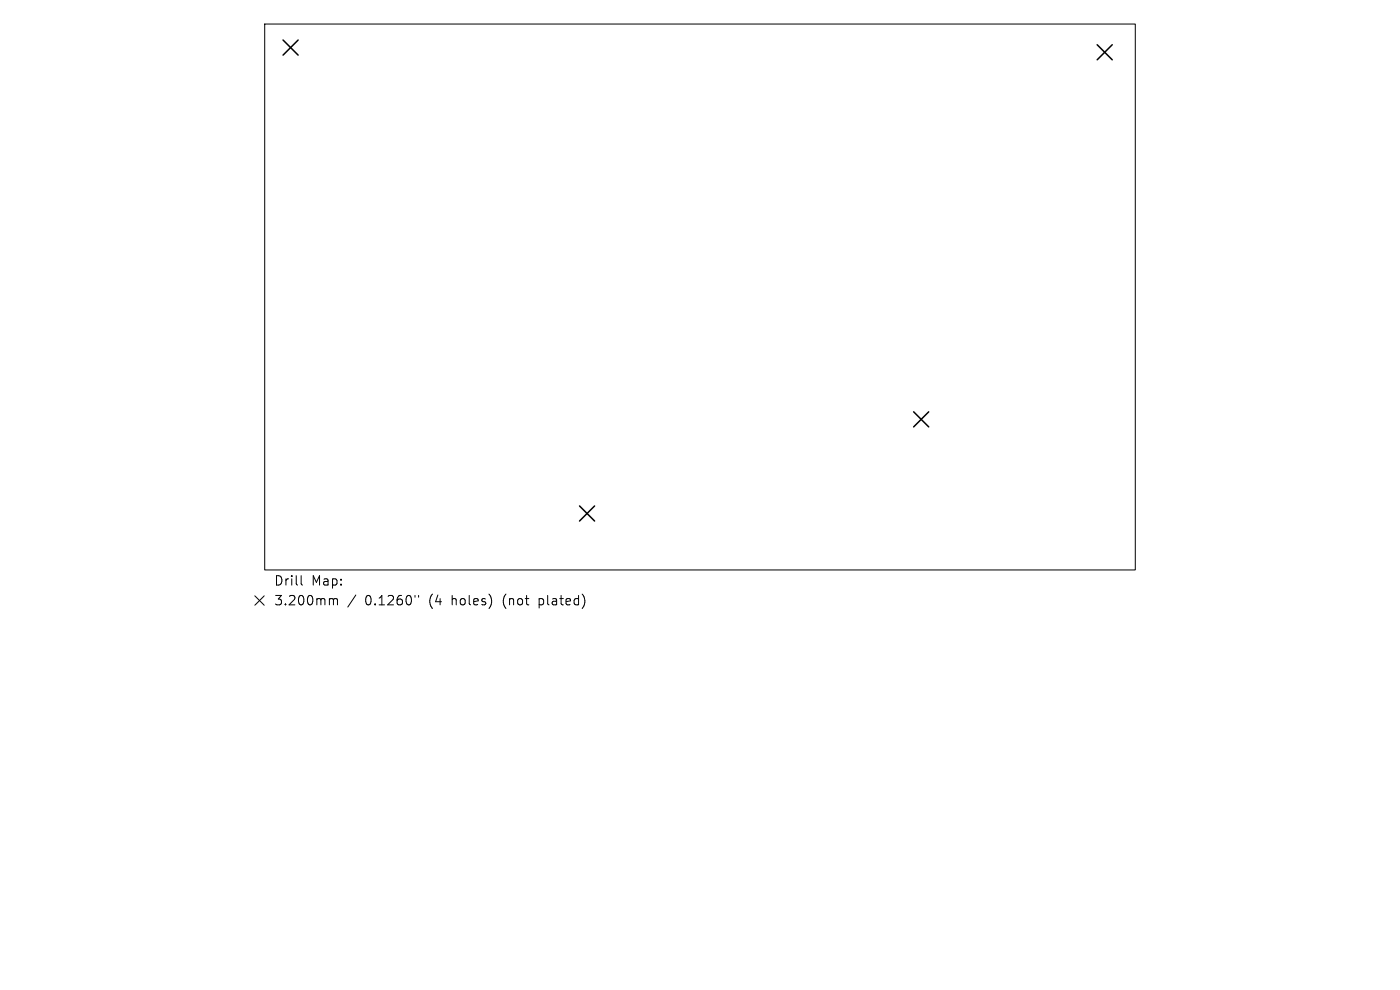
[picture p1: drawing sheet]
<svg xmlns="http://www.w3.org/2000/svg" width="297mm" height="210mm" viewBox="0 0 297 210" stroke-linecap="round" stroke-linejoin="round" font-family="sans-serif">
<defs><g id="words">
<g font-size="2.8">
<text x="58.1" y="124.5">Drill</text>
<text x="66" y="124.5">Map:</text>
<text x="58.1" y="128.7">3.200mm</text>
<text x="77.5" y="128.7">0.1260&quot;</text>
<text x="91.2" y="128.7">(4</text>
<text x="96.1" y="128.7">holes)</text>
<text x="107.2" y="128.7">(not</text>
<text x="115" y="128.7">plated)</text>
</g>
</g></defs>
<path d="M56.2 5.1h184.6v115.8h-184.6zM54.1 126.4l2 2M56.1 126.4l-2 2M63.9 122.1v1.7l.3 .3M70.2 127l.4 .1 .1 .2M70.7 127.3l.3-.3 .5 .1 .1 1.2M70.7 127.3v1M75.5 126.2l-1.7 2.6M88 126.3v.4M88.8 126.3v.4" fill="none" stroke="#000" stroke-width=".21"/>
<path d="M60.1 8.5l3.1 3.2M63.2 8.5l-3.1 3.2M232.8 9.5l3.2 3.2M236 9.5l-3.2 3.2M193.8 87.4l3.2 3.2M197 87.4l-3.2 3.2M122.9 107.3l3.2 3.2M126.1 107.3l-3.2 3.2" fill="none" stroke="#000" stroke-width=".32"/>
<use href="#words"/>
</svg>
